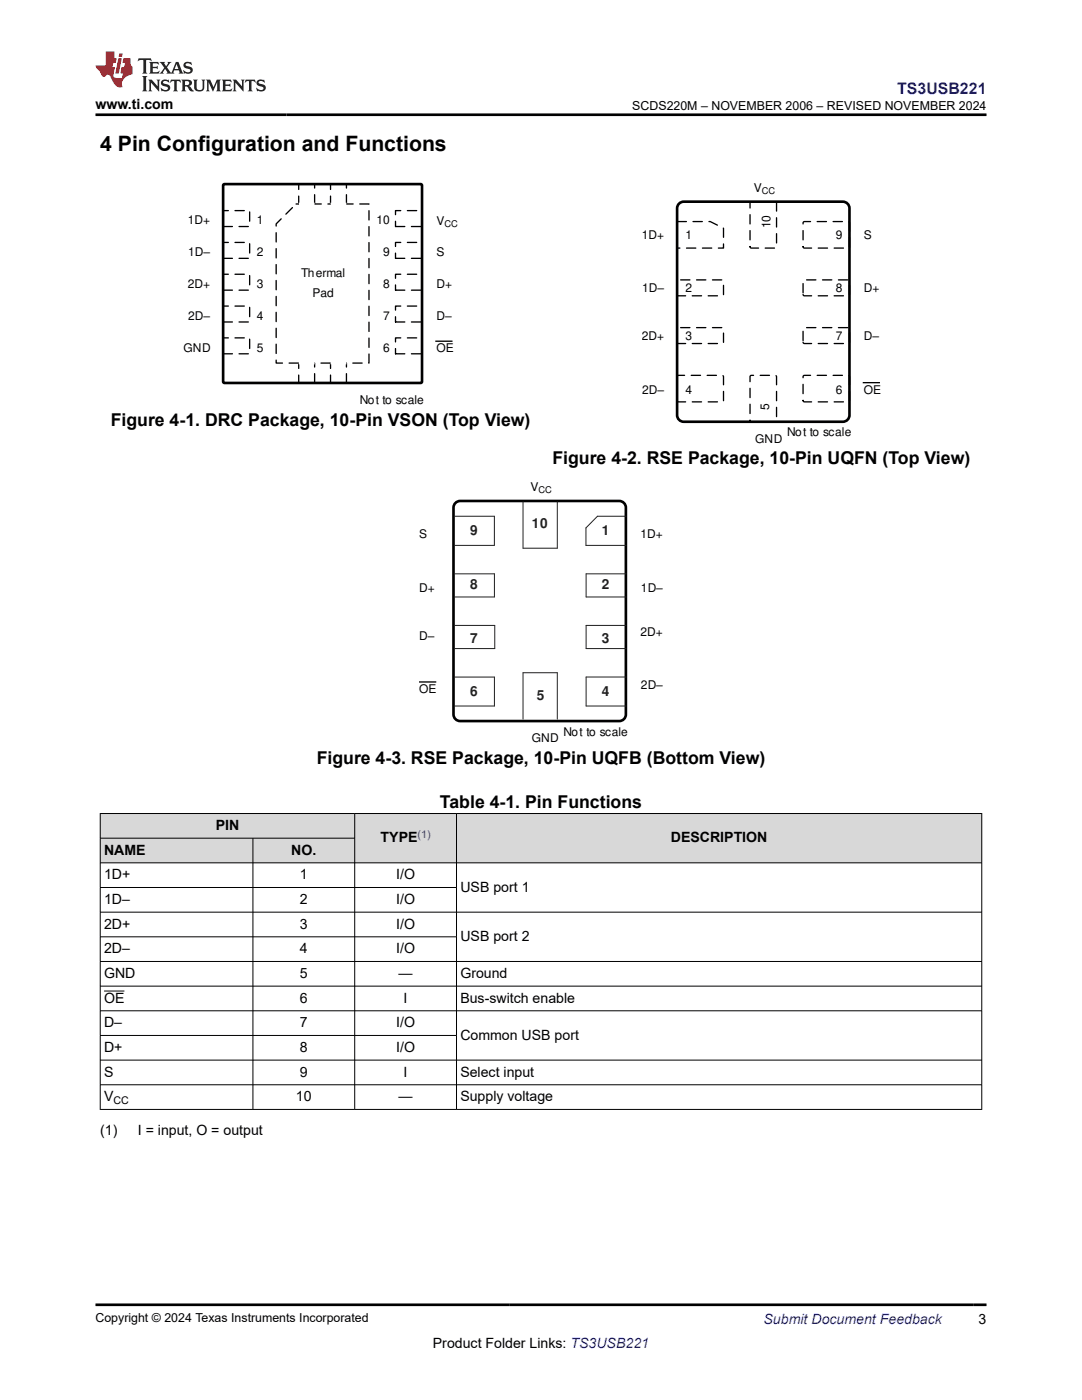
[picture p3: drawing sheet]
<svg xmlns="http://www.w3.org/2000/svg" width="216mm" height="279mm" viewBox="0 0 216 279" stroke-linecap="round" stroke-linejoin="round" font-family="sans-serif">
<defs><g id="words">
<text font-size="4.2" x="20" y="30.2">4 Pin Configuration and Functions</text>
<g font-size="3.5">
<text x="22.1" y="85">Figure 4-1. DRC Package, 10-Pin VSON (Top View)</text>
<text x="110.2" y="92.6">Figure 4-2. RSE Package, 10-Pin UQFN (Top View)</text>
<text x="63.2" y="152.4">Figure 4-3. RSE Package, 10-Pin UQFB (Bottom View)</text>
<text x="87.8" y="161.2">Table 4-1. Pin Functions</text>
</g>
<text font-size="3.2" fill="#00f" x="179" y="18.7">TS3USB221</text>
<g font-size="2.8">
<text x="19" y="21.8">www.ti.com</text>
<text x="43" y="165.6">PIN</text>
<text x="20.8" y="170.6">NAME</text>
<text x="58.1" y="170.6">NO.</text>
<text x="76" y="168.1">TYPE</text>
<text x="133.9" y="168.1">DESCRIPTION</text>
<text x="20.8" y="175.5">1D+</text>
<text x="59.8" y="175.5">1</text>
<text x="79.1" y="175.5">I/O</text>
<text x="91.9" y="177.9">USB port 1</text>
<text x="20.8" y="180.4">1D–</text>
<text x="20.8" y="185.3">2D+</text>
<text x="59.8" y="180.4">2</text>
<text x="59.8" y="185.3">3</text>
<text x="79.1" y="180.4">I/O</text>
<text x="79.1" y="185.3">I/O</text>
<text x="20.8" y="190.2">2D–</text>
<text x="59.8" y="190.2">4</text>
<text x="79.1" y="190.2">I/O</text>
<text x="91.9" y="187.8">USB port 2</text>
<text x="20.8" y="195.2">GND</text>
<text x="59.8" y="195.2">5</text>
<text x="79.5" y="195.2">—</text>
<text x="91.9" y="195.2">Ground</text>
<text x="20.8" y="200.1">OE</text>
<text x="59.8" y="200.1">6</text>
<text x="80.5" y="200.1">I</text>
<text x="91.9" y="200.1">Bus-switch enable</text>
<text x="20.8" y="205">D–</text>
<text x="20.8" y="209.9">D+</text>
<text x="59.8" y="205">7</text>
<text x="59.8" y="209.9">8</text>
<text x="79.1" y="205">I/O</text>
<text x="79.1" y="209.9">I/O</text>
<text x="91.9" y="207.5">Common USB port</text>
<text x="20.8" y="214.8">S</text>
<text x="59.8" y="214.8">9</text>
<text x="80.5" y="214.8">I</text>
<text x="91.9" y="214.8">Select input</text>
<text x="20.8" y="219.8">V</text>
<text x="59.1" y="219.8">10</text>
<text x="79.5" y="219.8">—</text>
<text x="91.9" y="219.8">Supply voltage</text>
<text x="20" y="226.6">(1)</text>
<text x="27.5" y="226.6">I = input, O = output</text>
<text x="86.4" y="269">Product Folder Links: TS3USB221</text>
<text x="195.3" y="264.2">3</text>
</g>
<g font-size="2.8" fill="#211f1f">
<text x="93.8" y="106.8">9</text>
<text x="106.1" y="105.5">10</text>
<text x="120.1" y="106.8">1</text>
<text x="93.8" y="117.5">8</text>
<text x="120.1" y="117.5">2</text>
<text x="93.8" y="128.2">7</text>
<text x="120.1" y="128.2">3</text>
<text x="93.8" y="138.9">6</text>
<text x="107.1" y="139.6">5</text>
<text x="120.1" y="138.9">4</text>
</g>
<text font-size="2.8" fill="#00f" x="152.4" y="264.2">Submit Document Feedback</text>
<g font-size="2.5">
<text x="126.2" y="21.9">SCDS220M – NOVEMBER 2006 – REVISED NOVEMBER 2024</text>
<text x="19" y="263.9">Copyright © 2024 Texas Instruments Incorporated</text>
</g>
<g font-size="2.4">
<text x="150.4" y="38.2">V</text>
<text x="37.5" y="44.7">1D+</text>
<text x="51.2" y="44.7">1</text>
<text x="75.1" y="44.7">10</text>
<text x="87.1" y="44.9">V</text>
<text x="128" y="47.7">1D+</text>
<text x="136.8" y="47.7">1</text>
<text x="153.8" y="45.6" transform="rotate(-90 153.8 45.6)">10</text>
<text x="166.8" y="47.7">9</text>
<text x="172.4" y="47.7">S</text>
<text x="37.5" y="51.1">1D±</text>
<text x="51.2" y="51.1">2</text>
<text x="76.5" y="51.1">9</text>
<text x="87.1" y="51.1">S</text>
<text x="37.5" y="57.5">2D+</text>
<text x="51.2" y="57.5">3</text>
<text x="60.1" y="55.4">Thermal</text>
<text x="62.4" y="59.4">Pad</text>
<text x="76.5" y="57.5">8</text>
<text x="87.1" y="57.5">D+</text>
<text x="128.1" y="58.4">1D±</text>
<text x="136.8" y="58.4">2</text>
<text x="166.8" y="58.4">8</text>
<text x="172.4" y="58.4">D+</text>
<text x="37.5" y="63.9">2D±</text>
<text x="51.2" y="63.9">4</text>
<text x="76.5" y="63.9">7</text>
<text x="87.1" y="63.9">D±</text>
<text x="36.6" y="70.3">GND</text>
<text x="51.2" y="70.3">5</text>
<text x="76.5" y="70.3">6</text>
<text x="87.1" y="70.3">OE</text>
<text x="128" y="67.9">2D+</text>
<text x="136.8" y="67.9">3</text>
<text x="166.8" y="67.9">7</text>
<text x="172.4" y="67.9">D±</text>
<text x="71.8" y="80.7">Not to scale</text>
<text x="128.1" y="78.6">2D±</text>
<text x="136.8" y="78.6">4</text>
<text x="153.5" y="81.8" transform="rotate(-90 153.5 81.8)">5</text>
<text x="166.8" y="78.6">6</text>
<text x="172.4" y="78.6">OE</text>
<text x="150.7" y="88.4">GND</text>
<text x="157.1" y="87.1">Not to scale</text>
<text x="105.8" y="98">V</text>
<text x="83.6" y="107.5">S</text>
<text x="127.8" y="107.5">1D+</text>
<text x="83.6" y="118.1">D+</text>
<text x="127.9" y="118.1">1D±</text>
<text x="83.6" y="127.7">D±</text>
<text x="127.8" y="126.9">2D+</text>
<text x="127.9" y="137.6">2D±</text>
<text x="83.6" y="138.3">OE</text>
<text x="106.1" y="148.1">GND</text>
<text x="112.5" y="146.8">Not to scale</text>
</g>
<text font-size="2.1" fill="#00f" x="83.3" y="167.1">(1)</text>
<text font-size="2.1" x="22.6" y="220.3">CC</text>
<g font-size="1.9">
<text x="152" y="38.6">CC</text>
<text x="88.7" y="45.3">CC</text>
<text x="107.4" y="98.4">CC</text>
</g>
</g></defs>
<path d="M44.5 42h5.3v3.2h-5.3z" fill="none" stroke="#000" stroke-width=".26" stroke-dasharray="1.9 1.3"/>
<path d="M44.5 48.4h5.3v3.2h-5.3z" fill-rule="evenodd" fill="#fff"/>
<path d="M44.5 48.4h5.3v3.2h-5.3z" fill="none" stroke="#000" stroke-width=".26" stroke-dasharray="1.9 1.3"/>
<path d="M44.5 54.7h5.3v3.2h-5.3z" fill-rule="evenodd" fill="#fff"/>
<path d="M44.5 54.7h5.3v3.2h-5.3z" fill="none" stroke="#000" stroke-width=".26" stroke-dasharray="1.9 1.3"/>
<path d="M44.5 61.1h5.3v3.2h-5.3z" fill-rule="evenodd" fill="#fff"/>
<path d="M44.5 61.1h5.3v3.2h-5.3z" fill="none" stroke="#000" stroke-width=".26" stroke-dasharray="1.9 1.3"/>
<path d="M44.5 67.4h5.3v3.2h-5.3z" fill-rule="evenodd" fill="#fff"/>
<path d="M44.5 67.4h5.3v3.2h-5.3z" fill="none" stroke="#000" stroke-width=".26" stroke-dasharray="1.9 1.3"/>
<path d="M78.9 67.4h5.3v3.2h-5.3z" fill-rule="evenodd" fill="#fff"/>
<path d="M78.9 67.4h5.3v3.2h-5.3z" fill="none" stroke="#000" stroke-width=".26" stroke-dasharray="1.9 1.3"/>
<path d="M86.9 68.1h3.4" fill="none" stroke="#000" stroke-width=".26"/>
<path d="M78.9 61.1h5.3v3.2h-5.3z" fill-rule="evenodd" fill="#fff"/>
<path d="M78.9 61.1h5.3v3.2h-5.3z" fill="none" stroke="#000" stroke-width=".26" stroke-dasharray="1.9 1.3"/>
<path d="M78.9 54.7h5.3v3.2h-5.3z" fill-rule="evenodd" fill="#fff"/>
<path d="M78.9 54.7h5.3v3.2h-5.3z" fill="none" stroke="#000" stroke-width=".26" stroke-dasharray="1.9 1.3"/>
<path d="M78.9 48.4h5.3v3.2h-5.3z" fill-rule="evenodd" fill="#fff"/>
<path d="M78.9 48.4h5.3v3.2h-5.3z" fill="none" stroke="#000" stroke-width=".26" stroke-dasharray="1.9 1.3"/>
<path d="M78.9 42h5.3v3.2h-5.3z" fill-rule="evenodd" fill="#fff"/>
<path d="M59.6 36.7h3.2v4h-3.2zM66 36.7h3.1v4h-3.1zM59.1 40.7h14.5v31.8h-18.5v-27.8zM78.9 42h5.3v3.2h-5.3zM59.6 72.5h3.2v3.9h-3.2zM66 72.5h3.1v3.9h-3.1z" fill="none" stroke="#000" stroke-width=".26" stroke-dasharray="1.9 1.3"/>
<path d="M44.7 36.8h39.4l.1 .2v39.3l-.3 .1h-39.1l-.2-.1-.1-39.3z" fill="none" stroke="#000" stroke-width=".53"/>
<path d="M59.6 40.7h3.2M66 40.7h3.1M59.6 72.5h3.2M66 72.5h3.1" fill="none" stroke="#fff" stroke-width=".53"/>
<path d="M135.1 44.2h6.6l2.7 1.3v4h-9.3z" fill-rule="evenodd" fill="#fff"/>
<path d="M135.1 44.2h6.6l2.7 1.3v4h-9.3z" fill="none" stroke="#000" stroke-width=".26" stroke-dasharray="1.9 1.3"/>
<path d="M135.2 55.9h9l.2 .2-.1 2.8-.2 .1h-8.9l-.1-.2v-2.7z" fill-rule="evenodd" fill="#fff"/>
<path d="M135.2 55.9h9l.2 .2-.1 2.8-.2 .1h-8.9l-.1-.2v-2.7z" fill="none" stroke="#000" stroke-width=".26" stroke-dasharray="1.9 1.3"/>
<path d="M135.2 65.4h9l.2 .2-.1 2.8-.2 .2-8.9-.1-.1-.2v-2.7z" fill-rule="evenodd" fill="#fff"/>
<path d="M135.2 65.4h9l.2 .2-.1 2.8-.2 .2-8.9-.1-.1-.2v-2.7z" fill="none" stroke="#000" stroke-width=".26" stroke-dasharray="1.9 1.3"/>
<path d="M135.2 74.9h9l.2 .3-.1 4.9-.2 .1h-8.9l-.1-.3v-4.7z" fill-rule="evenodd" fill="#fff"/>
<path d="M135.2 74.9h9l.2 .3-.1 4.9-.2 .1h-8.9l-.1-.3v-4.7z" fill="none" stroke="#000" stroke-width=".26" stroke-dasharray="1.9 1.3"/>
<path d="M149.8 74.9h4.9l.2 .1 .1 8.9-.2 .2-4.9 .1-.2-.2v-8.8z" fill-rule="evenodd" fill="#fff"/>
<path d="M149.8 74.9h4.9l.2 .1 .1 8.9-.2 .2-4.9 .1-.2-.2v-8.8z" fill="none" stroke="#000" stroke-width=".26" stroke-dasharray="1.9 1.3"/>
<path d="M160.3 75l.2-.1h8.9l.1 .3v4.9l-.3 .1h-8.8l-.2-.3z" fill-rule="evenodd" fill="#fff"/>
<path d="M160.3 75l.2-.1h8.9l.1 .3v4.9l-.3 .1h-8.8l-.2-.3z" fill="none" stroke="#000" stroke-width=".26" stroke-dasharray="1.9 1.3"/>
<path d="M172.1 76.4h3.5" fill="none" stroke="#000" stroke-width=".26"/>
<path d="M160.3 65.5l.2-.1h8.9l.1 .2v2.8l-.3 .2-8.8-.1-.2-.2z" fill-rule="evenodd" fill="#fff"/>
<path d="M160.3 65.5l.2-.1h8.9l.1 .2v2.8l-.3 .2-8.8-.1-.2-.2z" fill="none" stroke="#000" stroke-width=".26" stroke-dasharray="1.9 1.3"/>
<path d="M160.3 56l.2-.1h8.9l.1 .2v2.8l-.3 .1h-8.8l-.2-.2z" fill-rule="evenodd" fill="#fff"/>
<path d="M160.3 56l.2-.1h8.9l.1 .2v2.8l-.3 .1h-8.8l-.2-.2z" fill="none" stroke="#000" stroke-width=".26" stroke-dasharray="1.9 1.3"/>
<path d="M160.3 44.3l.2-.1 8.9 .1 .1 .2v4.9l-.3 .1h-8.8l-.2-.3z" fill-rule="evenodd" fill="#fff"/>
<path d="M160.3 44.3l.2-.1 8.9 .1 .1 .2v4.9l-.3 .1h-8.8l-.2-.3z" fill="none" stroke="#000" stroke-width=".26" stroke-dasharray="1.9 1.3"/>
<path d="M149.7 40.4l.2-.1h4.8l.2 .1 .1 8.8-.2 .3h-4.9l-.2-.1z" fill-rule="evenodd" fill="#fff"/>
<path d="M149.7 40.4l.2-.1h4.8l.2 .1 .1 8.8-.2 .3h-4.9l-.2-.1z" fill="none" stroke="#000" stroke-width=".26" stroke-dasharray="1.9 1.3"/>
<path d="M135.4 40.8l.6-.5 .4-.1h31.8a1.33 1.33 0 0 1 1.3 1.4v41.2a1.32 1.32 0 0 1-1.3 1.4h-31.8a1.32 1.32 0 0 1-1.3-1.4v-41.2zM90.7 100.5l.7-.5h.4h31.8a1.33 1.33 0 0 1 1.3 1.3v41.3a1.32 1.32 0 0 1-1.3 1.3h-31.8a1.32 1.32 0 0 1-1.3-1.3v-41.3z" fill="none" stroke="#000" stroke-width=".53"/>
<path d="M83.6 136.1h3.5" fill="none" stroke="#000" stroke-width=".26"/>
<path d="M90.6 114.5h8.1v4.6h-8.1M90.7 103h7.9v5.8h-7.9M104.4 100.1v9.3h6.8v-9.3M124.9 114.5h-7.9v4.6h7.9M124.9 103h-5.7l-2.3 2.4v3.4h8M90.6 135.1h8.1v5.8h-8.1M90.7 124.8h8v4.6h-8M124.9 124.8h-7.9v4.6h7.9M124.9 135.1h-7.9v5.8h7.9M104.4 143.5v-9.2h6.8v9.2" fill="none" stroke="#211f1f" stroke-width=".2"/>
<g fill="#d8d8d8">
<path d="M20 162.4h175.9v4.9h-175.9z" fill-rule="evenodd"/>
<path d="M20.1 162.4h50.6v4.8h-50.6z" fill-rule="evenodd"/>
<path d="M70.8 162.4h20.2v9.7h-20.2z" fill-rule="evenodd"/>
<path d="M91.2 162.4h104.6v9.7h-104.6z" fill-rule="evenodd"/>
<path d="M20.1 167.3h30.3v4.8h-30.3z" fill-rule="evenodd"/>
<path d="M50.5 167.3h20.2v4.8h-20.2z" fill-rule="evenodd"/>
</g>
<g fill="none" stroke="#000" stroke-width=".2">
<path d="M19.9 162.4h176.1M19.9 167.3h50.9M19.9 177.1h71.3M20 162.3v59.2M50.5 167.3v54.2M70.8 162.3v59.2M91.1 162.3v59.2M195.9 162.3v59.2M196 172.2h-176.1M19.9 182h176.1M19.9 187h71.3M19.9 191.9h176.1"/>
<path d="M19.9 196.8h176.1M20.8 197.8h4M19.9 201.7h176.1M19.9 206.6h71.3M19.9 216.5h176.1M196 211.6h-176.1M19.9 221.4h176.1"/>
</g>
<path d="M27.7 11.6l-.2 .6 .5-.2h.6v.1v2.2l-.2 .4h1l-.2-.4v-2.2v-.1h.5l.5 .2-.1-.6zM29.8 12.4l.2 .3v1.6l-.2 .4h1.9l.1-.6a1.08 1.08 0 0 1-1.3 .2v-.7h.6l.4 .2v-.7l-.4 .2h-.6v-.5l.2-.2a1 1 0 0 1 1 .3l-.1-.5zM31.8 12.4l1 1.1-1 1.2h.9l-.2-.2 .4-.8 .5 .8-.2 .2h1.6l-.2-.2 .1-.5h1l.1 .5-.1 .2h.9l-.2-.4-.8-1.9h-.5l-1 2.1-.8-1.1 .9-1h-.8l.2 .2-.5 .6-.3-.6 .1-.2zM35.2 12.8l.4 1h-.8zM36.8 12.5a.65 .65 0 0 0-.2 .7 .65 .65 0 0 0 .6 .5l.7 .1 .1 .3a.79 .79 0 0 1-.7 .4 .79 .79 0 0 1-.7-.5l.1 .7 .2-.1a.93 .93 0 0 0 1.1 0 .93 .93 0 0 0 .4-.9 1.46 1.46 0 0 0-1.2-.6l-.1-.3a1.09 1.09 0 0 1 1.2 .2l-.2-.6-.1 .1-.6-.2zM28.4 15.2l.2 .4v2.2l-.2 .4h1l-.2-.4v-2.2l.2-.4zM29.6 15.9l.2 .4v1.5l-.2 .4h.8l-.3-.4v-1.3l1.7 1.8v-2l.2-.4h-.8l.2 .2 .1 1.1-1.2-1.3zM32.3 16a.65 .65 0 0 0-.2 .8 .65 .65 0 0 0 .7 .4l.6 .2 .1 .2a.79 .79 0 0 1-.7 .4 .79 .79 0 0 1-.7-.5l.1 .7 .2-.1a.93 .93 0 0 0 1.1 .1 .93 .93 0 0 0 .4-1 1.46 1.46 0 0 0-1.2-.5l-.1-.4a1.09 1.09 0 0 1 1.2 .2l-.2-.6-.1 .1-.6-.1zM34.1 15.9l-.1 .6a.63 .63 0 0 1 .7-.3l.1 1.6-.3 .4h1l-.2-.4v-1.6a.66 .66 0 0 1 .8 .3l-.1-.6zM36.2 15.9l.2 .4v1.5l-.2 .4h.9l-.2-.2v-.7h.5l.1 .2a.79 .79 0 0 0 1.2 .6l-1-.9a.61 .61 0 0 0 .6-.6 .61 .61 0 0 0-.5-.7zM36.9 16.2h.2a.47 .47 0 0 1 .5 .1 .47 .47 0 0 1 .1 .5l-.2 .1-.6 .1zM38.5 15.9l.2 .2a2.27 2.27 0 0 0 .4 2 1.04 1.04 0 0 0 1.7-.7v-1.3l.2-.2h-.8l.2 .4v1.1a.6 .6 0 0 1-.6 .6 .6 .6 0 0 1-.6-.6v-1.1l.3-.4zM41.1 15.9l.2 .4v1.5l-.2 .4h.7l-.2-.4v-1.4l.9 1.9 .8-1.9v1.4l-.2 .4h1l-.3-.4v-1.5l.3-.4h-.8l-.7 1.5-.7-1.5zM44.3 15.9l.2 .4v1.5l-.2 .4h1.9l.1-.6a1.09 1.09 0 0 1-1.3 .2v-.7h.6l.4 .2v-.6l-.4 .2h-.6v-.6l.2-.1a1.01 1.01 0 0 1 1 .3l-.1-.6zM46.4 15.9l.3 .4v1.5l-.3 .4h.8l-.2-.4v-1.3l1.6 1.8v-2l.2-.4h-.7l.2 .2v1.1l-1.2-1.3zM49 15.9l-.1 .6a.63 .63 0 0 1 .8-.3v1.6l-.3 .4h1l-.2-.4v-1.6a.66 .66 0 0 1 .8 .3l-.1-.6zM51.4 16a.65 .65 0 0 0-.2 .8 .65 .65 0 0 0 .6 .4l.6 .2 .2 .2a.79 .79 0 0 1-.8 .4 .79 .79 0 0 1-.6-.5l.1 .7 .2-.1a.93 .93 0 0 0 1 .1 .93 .93 0 0 0 .5-1 1.46 1.46 0 0 0-1.3-.5l-.1-.4a1.09 1.09 0 0 1 1.3 .2l-.2-.6-.2 .1-.5-.1z" fill="#231f20"/>
<path d="M21.1 10.3v2.7h-2.1l.1 .4 .9 1a.95 .95 0 0 0 .9 .9 .59 .59 0 0 1 .6-.4 .59 .59 0 0 1 .5 .3l.4 .8a1.59 1.59 0 0 0 2.1 1.4 1.61 1.61 0 0 1 1-2.3l1-.3-.1-1.5a1.59 1.59 0 0 1-.4-1.7h-1.4l-.2 .9h.5l-.1 .9h-.5l-.2 .9v.3l.4 .1-.2 .9h-.6a.73 .73 0 0 1-1.1-.7l.3-1.5h-.5l.2-.9h.5l.2-.9h-.5v-1.3zM23.6 11.6l-.6 3.1h.7l.6-3.1zM23.8 10.7l-.1 .6h.7l.1-.6z" fill="#ed1c24"/>
<path d="M19 22.9h177.8M19 260.4h177.8" fill="none" stroke="#000" stroke-width=".53"/>
<use href="#words"/>
</svg>
